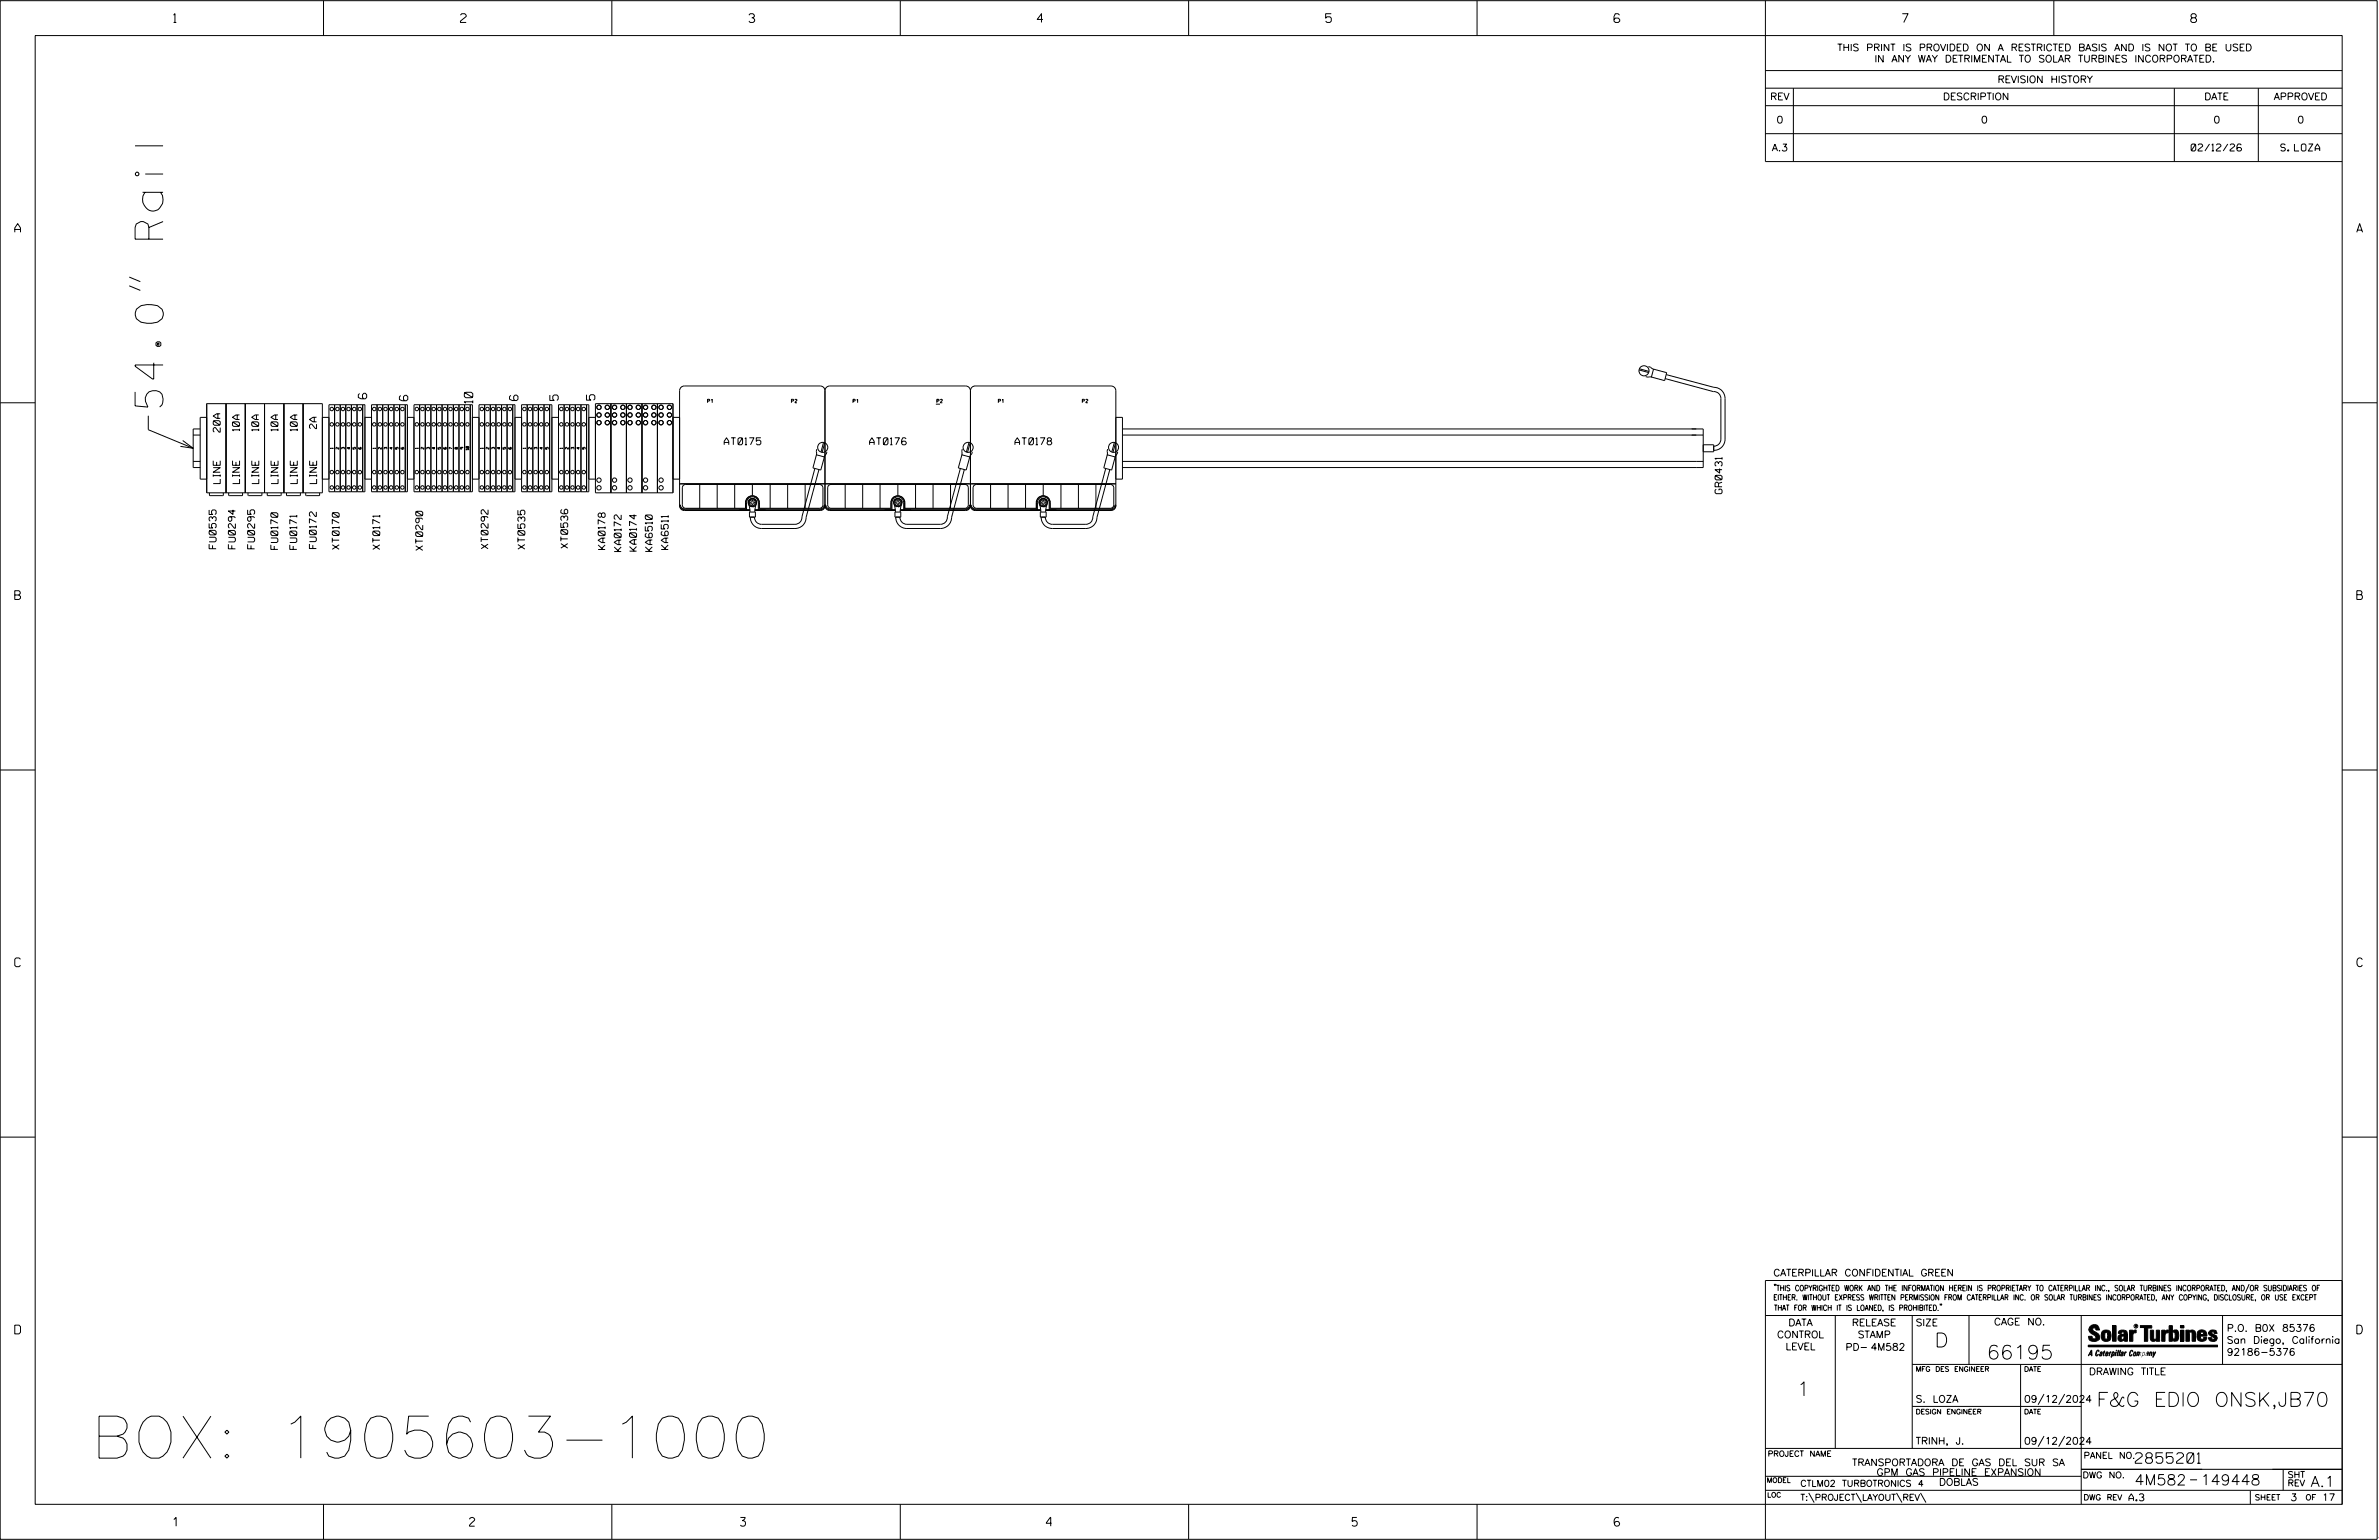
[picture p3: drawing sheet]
<svg xmlns="http://www.w3.org/2000/svg" width="864mm" height="559mm" viewBox="0 0 864 559" stroke-linecap="round" stroke-linejoin="round" font-family="sans-serif">
<defs><g id="words">
<text font-size="15.2" x="33.1" y="529.1">BOX: 1905603-1000</text>
<text font-size="10.2" x="59.2" y="147.7" transform="rotate(-90 59.2 147.7)">54.0&quot; Rail</text>
<g font-size="5.1">
<text x="702.3" y="488.8">D</text>
<text x="721.2" y="493.2">66195</text>
<text x="652.2" y="506.5">1</text>
<text x="761.1" y="510.3">F&amp;G EDIO ONSK,JB70</text>
</g>
<g font-size="3.8">
<text x="775.1" y="531">2855201</text>
<text x="774.8" y="538.9">4M582</text>
<text x="798.8" y="538.9">149448</text>
<text x="838.8" y="539.5">A.1</text>
</g>
<g font-size="3.2">
<text x="63" y="8.2">1</text>
<text x="167.2" y="8.2">2</text>
<text x="271.8" y="8.2">3</text>
<text x="376.5" y="8.2">4</text>
<text x="481.2" y="8.2">5</text>
<text x="690.6" y="8.2">7</text>
<text x="795.3" y="8.2">8</text>
<text x="5.4" y="84.3">A</text>
<text x="855.5" y="84.3">A</text>
<text x="5.4" y="217.5">B</text>
<text x="855.6" y="217.5">B</text>
<text x="5.4" y="350.8">C</text>
<text x="855.6" y="350.8">C</text>
<text x="5.4" y="484">D</text>
<text x="855.6" y="484">D</text>
<text x="62.8" y="553.8">1</text>
<text x="170.4" y="553.8">2</text>
<text x="268.8" y="553.8">3</text>
<text x="379.8" y="553.8">4</text>
<text x="490.8" y="553.8">5</text>
<text x="585.9" y="553.8">6</text>
</g>
<g font-size="3">
<text x="133.1" y="144.7" transform="rotate(-90 133.1 144.7)">6</text>
<text x="148" y="145.4" transform="rotate(-90 148 145.4)">6</text>
<text x="171.6" y="146.3" transform="rotate(-90 171.6 146.3)">10</text>
<text x="188" y="145.3" transform="rotate(-90 188 145.3)">6</text>
<text x="202.6" y="145.3" transform="rotate(-90 202.6 145.3)">5</text>
<text x="215.9" y="145.2" transform="rotate(-90 215.9 145.2)">5</text>
</g>
<g font-size="2.5">
<text x="666.9" y="18.5">THIS PRINT IS PROVIDED ON A RESTRICTED BASIS AND IS NOT TO BE USED</text>
<text x="680.5" y="22.6">IN ANY WAY DETRIMENTAL TO SOLAR TURBINES INCORPORATED.</text>
<text x="725.1" y="30">REVISION HISTORY</text>
<text x="642.6" y="36.3">REV</text>
<text x="705.3" y="36.3">DESCRIPTION</text>
<text x="800.2" y="36.3">DATE</text>
<text x="825.4" y="36.3">APPROVED</text>
<text x="644.9" y="44.7">0</text>
<text x="719.1" y="44.7">0</text>
<text x="803.5" y="44.7">0</text>
<text x="834" y="44.7">0</text>
<text x="643.2" y="54.8">A.3</text>
<text x="795.4" y="54.8">02/12/26</text>
<text x="827.9" y="54.8">S. LOZA</text>
<text x="114.9" y="155.6" transform="rotate(-90 114.9 155.6)">2A</text>
<text x="79.9" y="156.8" transform="rotate(-90 79.9 156.8)">20A</text>
<text x="86.9" y="156.4" transform="rotate(-90 86.9 156.4)">10A</text>
<text x="93.9" y="156.4" transform="rotate(-90 93.9 156.4)">10A</text>
<text x="100.9" y="156.4" transform="rotate(-90 100.9 156.4)">10A</text>
<text x="107.9" y="156.4" transform="rotate(-90 107.9 156.4)">10A</text>
<text x="262.9" y="161.4">AT0175</text>
<text x="315.7" y="161.4">AT0176</text>
<text x="368.5" y="161.4">AT0178</text>
<text x="79.9" y="175.5" transform="rotate(-90 79.9 175.5)">LINE</text>
<text x="86.9" y="175.5" transform="rotate(-90 86.9 175.5)">LINE</text>
<text x="93.9" y="175.5" transform="rotate(-90 93.9 175.5)">LINE</text>
<text x="100.9" y="175.5" transform="rotate(-90 100.9 175.5)">LINE</text>
<text x="107.9" y="175.5" transform="rotate(-90 107.9 175.5)">LINE</text>
<text x="114.9" y="175.5" transform="rotate(-90 114.9 175.5)">LINE</text>
<text x="625.1" y="179.1" transform="rotate(-90 625.1 179.1)">GR0431</text>
<text x="78.4" y="199.1" transform="rotate(-90 78.4 199.1)">FU0535</text>
<text x="85.4" y="199.1" transform="rotate(-90 85.4 199.1)">FU0294</text>
<text x="92.4" y="199.1" transform="rotate(-90 92.4 199.1)">FU0295</text>
<text x="100.9" y="199.3" transform="rotate(-90 100.9 199.3)">FU0170</text>
<text x="107.7" y="199.3" transform="rotate(-90 107.7 199.3)">FU0171</text>
<text x="114.8" y="199" transform="rotate(-90 114.8 199)">FU0172</text>
<text x="123.1" y="199.3" transform="rotate(-90 123.1 199.3)">XT0170</text>
<text x="137.9" y="199.4" transform="rotate(-90 137.9 199.4)">XT0171</text>
<text x="153.4" y="199.7" transform="rotate(-90 153.4 199.7)">XT0290</text>
<text x="177.2" y="199.1" transform="rotate(-90 177.2 199.1)">XT0292</text>
<text x="190.5" y="199.2" transform="rotate(-90 190.5 199.2)">XT0535</text>
<text x="206.1" y="198.9" transform="rotate(-90 206.1 198.9)">XT0536</text>
<text x="219.7" y="199.4" transform="rotate(-90 219.7 199.4)">KA0178</text>
<text x="225.5" y="200.1" transform="rotate(-90 225.5 200.1)">KA0172</text>
<text x="231.1" y="200" transform="rotate(-90 231.1 200)">KA0174</text>
<text x="236.8" y="200.1" transform="rotate(-90 236.8 200.1)">KA6510</text>
<text x="242.6" y="199.4" transform="rotate(-90 242.6 199.4)">KA6511</text>
<text x="643.8" y="463">CATERPILLAR CONFIDENTIAL GREEN</text>
<text x="645.1" y="485.5">CONTROL</text>
<text x="649.2" y="481.1">DATA</text>
<text x="672.3" y="481.1">RELEASE</text>
<text x="674.4" y="485.5">STAMP</text>
<text x="695.4" y="481.1">SIZE</text>
<text x="723.8" y="480.8">CAGE NO.</text>
<text x="808.4" y="483.1">P.O. B0X 85376</text>
<text x="648.2" y="489.8">LEVEL</text>
<text x="669.9" y="490">PD- 4M582</text>
<text x="808.4" y="487.5">San Diego, California</text>
<text x="808.4" y="491.8">92186-5376</text>
<text x="758.3" y="498.9">DRAWING TITLE</text>
<text x="695.4" y="508.9">S. LOZA</text>
<text x="734.8" y="508.9">09/12/2024</text>
<text x="695.4" y="524.1">TRINH, J.</text>
<text x="734.8" y="524.1">09/12/2024</text>
<text x="672.3" y="531.9">TRANSPORTADORA DE GAS DEL SUR SA</text>
<text x="681.2" y="535.5">GPM GAS PIPELINE EXPANSION</text>
<text x="703.9" y="539">DOBLAS</text>
<text x="772.8" y="544.6">A.3</text>
<text x="831.4" y="544.6">3</text>
<text x="842.9" y="544.6">17</text>
</g>
<g font-size="2.3">
<text x="756.4" y="529.2">PANEL NO.</text>
<text x="653.5" y="539.4">CTLM02 TURBOTRONICS 4</text>
<text x="756" y="536.3">DWG NO.</text>
<text x="830.4" y="539.3">REV</text>
<text x="830.4" y="536.2">SHT</text>
<text x="653.5" y="544.5">T:\PROJECT\LAYOUT\REV\</text>
</g>
<g font-size="2">
<text x="643.8" y="468.4">&quot;THIS COPYRIGHTED WORK AND THE INFORMATION HEREIN IS PROPRIETARY TO CATERPILLAR INC., SOLAR TURBINES INCORPORATED, AND/OR SUBSIDIARIES OF</text>
<text x="643.8" y="471.8">EITHER. WITHOUT EXPRESS WRITTEN PERMISSION FROM CATERPILLAR INC. OR SOLAR TURBINES INCORPORATED, ANY COPYING, DISCLOSURE, OR USE EXCEPT</text>
<text x="644" y="475.6">THAT FOR WHICH IT IS LOANED, IS PROHIBITED.&quot;</text>
<text x="641.7" y="528.5">PROJECT NAME</text>
<text x="756.3" y="544.3">DWG REV</text>
<text x="818.5" y="544.3">SHEET</text>
<text x="836.9" y="544.3">OF</text>
</g>
<g font-size="1.8">
<text x="695.4" y="497.6">MFG DES ENGINEER</text>
<text x="734.8" y="497.6">DATE</text>
<text x="695.4" y="513.1">DESIGN ENGINEER</text>
<text x="734.8" y="513.1">DATE</text>
<text x="641.3" y="538">MODEL</text>
<text x="641.5" y="543.3">LOC</text>
</g>
<g font-size="1.3">
<text x="256.8" y="146.2">P1</text>
<text x="287.3" y="146.2">P2</text>
<text x="309.6" y="146.2">P1</text>
<text x="340.1" y="146.2">P2</text>
<text x="362.4" y="146.2">P1</text>
<text x="392.9" y="146.2">P2</text>
</g>
<g font-size="1">
<text x="120.9" y="162.8" transform="rotate(-90 120.9 162.8)">1</text>
<text x="123" y="163" transform="rotate(-90 123 163)">2</text>
<text x="125" y="163" transform="rotate(-90 125 163)">3</text>
<text x="127.1" y="163" transform="rotate(-90 127.1 163)">4</text>
<text x="129.1" y="163" transform="rotate(-90 129.1 163)">5</text>
<text x="131.1" y="163" transform="rotate(-90 131.1 163)">6</text>
<text x="136.4" y="162.8" transform="rotate(-90 136.4 162.8)">1</text>
<text x="138.4" y="163" transform="rotate(-90 138.4 163)">2</text>
<text x="140.5" y="163" transform="rotate(-90 140.5 163)">3</text>
<text x="142.5" y="163" transform="rotate(-90 142.5 163)">4</text>
<text x="144.5" y="163" transform="rotate(-90 144.5 163)">5</text>
<text x="151.8" y="162.8" transform="rotate(-90 151.8 162.8)">1</text>
<text x="153.9" y="163" transform="rotate(-90 153.9 163)">2</text>
<text x="155.9" y="163" transform="rotate(-90 155.9 163)">3</text>
<text x="157.9" y="163" transform="rotate(-90 157.9 163)">4</text>
<text x="160" y="163" transform="rotate(-90 160 163)">5</text>
<text x="164.1" y="163" transform="rotate(-90 164.1 163)">7</text>
<text x="166.1" y="163" transform="rotate(-90 166.1 163)">8</text>
<text x="168.1" y="163" transform="rotate(-90 168.1 163)">9</text>
<text x="170.2" y="163.3" transform="rotate(-90 170.2 163.3)">10</text>
<text x="175.4" y="162.8" transform="rotate(-90 175.4 162.8)">1</text>
<text x="177.5" y="163" transform="rotate(-90 177.5 163)">2</text>
<text x="179.5" y="163" transform="rotate(-90 179.5 163)">3</text>
<text x="181.5" y="163" transform="rotate(-90 181.5 163)">4</text>
<text x="183.6" y="163" transform="rotate(-90 183.6 163)">5</text>
<text x="185.6" y="163" transform="rotate(-90 185.6 163)">6</text>
<text x="190.9" y="162.8" transform="rotate(-90 190.9 162.8)">1</text>
<text x="192.9" y="163" transform="rotate(-90 192.9 163)">2</text>
<text x="194.9" y="163" transform="rotate(-90 194.9 163)">3</text>
<text x="197" y="163" transform="rotate(-90 197 163)">4</text>
<text x="199" y="163" transform="rotate(-90 199 163)">5</text>
<text x="204.3" y="162.8" transform="rotate(-90 204.3 162.8)">1</text>
<text x="206.3" y="163" transform="rotate(-90 206.3 163)">2</text>
<text x="208.3" y="163" transform="rotate(-90 208.3 163)">3</text>
<text x="210.4" y="163" transform="rotate(-90 210.4 163)">4</text>
<text x="212.4" y="163" transform="rotate(-90 212.4 163)">5</text>
</g>
<text font-size=".9" x="775.1" y="481.7">R</text>
</g></defs>
<g fill="none" stroke="#000" stroke-width=".36">
<path d="M.1 .2h862.8v558.4h-862.8zM12.8 12.9h837.4v533h-837.4zM117.4 .2v12.7M222.1 .2v12.7M326.8 .2v12.7M431.5 .2v12.7M536.2 .2v12.7M587.9 5.5l-.5-.5h-1l-.5 1v1.7l.5 .4h1l.6-.4v-.6l-.6-.5h-1l-.5 .5M640.9 .2v58.4h209.3M745.6 .2v12.7M640.9 25.6h209.3M640.9 32h209.3"/>
<path d="M640.9 38.3h209.3M651 32v26.6M789.3 32v26.6M819.8 32v26.6M640.9 48.5h209.3M46.9 103.7l4 1.7M46.9 100.5l4 1.7M595 134.2l3.5 1M595.1 133.8l3.5 1M597.4 136.7l2.3 .2M598.4 133l2 1M600.3 133.9l4.7 1.3-.7 2.9-4.8-1.3z"/>
<path d="M604.4 137.4l17.6 4.7a2.54 2.54 0 0 1 2.7 2.5v14.7a2.53 2.53 0 0 1-2.6 2.6M604.8 135.9l17.4 4.6a4 4 0 0 1 4 4.1v14.7a4 4 0 0 1-4.1 4.1M.1 146.2h12.7M53.8 150.8v5.1l16.3 6.8M66.3 159.8l3.8 2.9-4.6-.7M70.1 157.9h2.6M72.7 155.6h-2.6v14.1h2.6M75 146.5h42v32.3h-42zM75 151.4h-2.3v22.4h2.3M82.1 146.5v32.3M89 146.5v32.3M96 146.5v32.3"/>
<path d="M103 146.5v32.3M110 146.5v32.3M117 151.4h2.4M119.4 146.9h13.1v31.5h-13.1zM121.5 146.9v31.5M123.5 146.9v31.5M125.5 146.9v31.5M127.6 146.9v31.5M129.6 146.9v31.5M131.7 146.9v31.5M132.5 151.4h2.4M134.9 146.9h13v31.5h-13z"/>
<path d="M136.9 146.9v31.5M138.9 146.9v31.5M141 146.9v31.5M143 146.9v31.5M145.1 146.9v31.5M147.1 146.9v31.5M147.9 151.4h2.4M150.3 146.9h21.2v31.5h-21.2zM152.3 146.9v31.5M154.4 146.9v31.5M156.4 146.9v31.5M158.5 146.9v31.5"/>
<path d="M160.5 146.9v31.5M162.5 146.9v31.5M164.6 146.9v31.5M166.6 146.9v31.5M168.7 146.9v31.5M170.7 146.9v31.5M171.5 151.4h2.4M173.9 146.9h13v31.5h-13zM175.9 146.9v31.5M178 146.9v31.5M180 146.9v31.5M182.1 146.9v31.5"/>
<path d="M184.1 146.9v31.5M186.1 146.9v31.5M186.9 151.4h2.4M189.3 146.9h11v31.5h-11zM191.4 146.9v31.5M193.4 146.9v31.5M195.4 146.9v31.5M197.5 146.9v31.5M199.5 146.9v31.5M200.3 151.4h2.4M202.7 146.9h11v31.5h-11zM204.8 146.9v31.5"/>
<path d="M206.8 146.9v31.5M208.8 146.9v31.5M210.9 146.9v31.5M212.9 146.9v31.5M213.7 151.4h2.4M216.1 146.5h28.2v32.3h-28.2zM221.8 146.5v32.3M227.4 146.5v32.3M233 146.5v32.3M238.7 146.5v32.3M244.3 151.4h2.4M299.5 141.8a1.81 1.81 0 0 1 1.7-1.7h49.4a1.81 1.81 0 0 1 1.7 1.7"/>
<path d="M299.5 141.8a1.75 1.75 0 0 0-1.8-1.7h-49.3a1.75 1.75 0 0 0-1.7 1.7v41.7a1.75 1.75 0 0 0 1.7 1.7h23.8M299.5 141.8v41.7M339.7 146.6h1.5M352.3 141.8v41.7M352.3 141.8a1.75 1.75 0 0 1 1.7-1.7h49.3a1.75 1.75 0 0 1 1.8 1.7v41.7a1.75 1.75 0 0 1-1.8 1.7h-23.7M405.1 151.4h2.4v22.4h-2.4M407.5 155.6h210.8v14.1h-210.8M407.5 157.9h210.8M850.2 146.2h12.7M70.1 167.4h2.6M76 178.8l.2 1h4.7l.2-1M83 178.8l.2 1h4.7l.2-1"/>
<path d="M90 178.8l.2 1h4.7l.2-1M97 178.8l.2 1h4.6l.3-1M104 178.8l.2 1h4.6l.2-1M111 178.8l.2 1h4.7l.1-1M117 173.8h2.4M132.5 173.8h2.4M145.7 162.3l-.1 .5 .3 .2h.5l.2-.5h-.5l.1 .5M147.9 173.8h2.4M161.2 162.3l-.2 .5 .3 .2h.6l.1-.5h-.5l.2 .5M171.5 173.8h2.4M186.9 173.8h2.4M200.3 173.8h2.4"/>
<path d="M213.7 173.8h2.4M244.3 173.8h2.4M246.7 175.6h158.4zM248.2 176l.7-.2h48.6l.7 .2 .5 .6v6.6l-.2 .7-.6 .5h-22.2v-2a2.52 2.52 0 0 0-2.6-2.5 2.52 2.52 0 0 0-2.5 2.5v2h-22.1l-.6-.5-.2-.7v-6.2zM254 175.8v8.6M260.3 175.8v8.6M266.7 175.8v8.6M273.1 175.8v4.1M279.6 175.8v8.6M285.9 175.8v8.6M292.3 175.8v8.6M295.8 170l-4.7 17.5a2.54 2.54 0 0 1-2.5 2.8h-12.2a2.53 2.53 0 0 1-2.5-2.7"/>
<path d="M296.4 165l2.9 .8-1.3 4.8-2.9-.8zM296.5 162.9l-.2 2.3M297.3 170.4l-4.7 17.3a4 4 0 0 1-4 4.1h-12.2a4 4 0 0 1-4-4.2M298.9 160.5l-.9 3.5M299.4 160.7l-.9 3.4M300.2 163.9l-1 2.1M300.9 176l.8-.2h48.6l.7 .2 .4 .6 .1 6.6-.2 .7-.6 .5h-22.2v-2a2.54 2.54 0 0 0-2.6-2.5 2.54 2.54 0 0 0-2.5 2.5v2h-22.1l-.6-.5-.2-.7v-6.2zM306.8 175.8v8.6M313.2 175.8v8.6M319.5 175.8v8.6M325.9 175.8v4.1M332.4 175.8v8.6"/>
<path d="M338.7 175.8v8.6M345.1 175.8v8.6M348.6 170l-4.7 17.5a2.54 2.54 0 0 1-2.5 2.8h-12.2a2.59 2.59 0 0 1-2.5-2.7M349.2 165l2.8 .8-1.3 4.8-2.8-.8zM349.3 162.9l-.2 2.3M350.1 170.4l-4.7 17.3a4 4 0 0 1-4 4.1h-12.2a4 4 0 0 1-4-4.2M351.8 160.5l-1 3.5M352.2 160.7l-1 3.4M353 163.9l-1 2.1M353.5 176.3l1-.5h48.6l.7 .2 .5 .6v6.6l-.2 .7-.6 .5h-22.3v-2a2.54 2.54 0 0 0-2.5-2.5 2.54 2.54 0 0 0-2.5 2.5v2h-22.1l-.6-.5-.3-.7v-6.2zM359.6 175.8v8.6M365.9 175.8v8.6"/>
<path d="M372.3 175.8v8.6M378.7 175.8v4.1M385.1 175.8v8.6M391.5 175.8v8.6M397.8 175.8v8.6M401.4 170l-4.7 17.5a2.54 2.54 0 0 1-2.5 2.8h-12.2a2.53 2.53 0 0 1-2.5-2.7M402 165l2.8 .8-1.3 4.8-2.8-.8zM402.1 162.9l-.2 2.3M402.9 170.4l-4.7 17.3a4 4 0 0 1-4 4.1h-12.2a4 4 0 0 1-4-4.2M404.5 160.5l-.9 3.5M405 160.7l-1 3.4M405.8 163.9l-1 2.1"/>
<path d="M407.5 167.4h210.8M618.3 161.4h3.8v2.5h-3.8M248.4 184.6a1.39 1.39 0 0 1-1.4-1.4h-.3a1.75 1.75 0 0 0 1.7 1.8M248.4 184.6v.4M248.4 185h23.8M248.4 184.6h22.3M268.4 185h3.8M270.7 182.4h.3M270.7 182.4v2.2M270.7 182.4a2.45 2.45 0 0 1 2.4-2.4 2.45 2.45 0 0 1 2.5 2.4M271 182.4a2.13 2.13 0 0 1 2.1-2.1 2.13 2.13 0 0 1 2.2 2.1M271 182.4v2.6l-.3-.4"/>
<path d="M271.9 183.3l.4 2.5M272.1 185.8h2.1v1.8h-2.1zM272.4 182.2l.5-.1v-.5h.4l.1 .5 .5 .1v.4l-.5 .1-.1 .5h-.4v-.5l-.5-.1zM272.9 183.8a1.5 1.5 0 0 1-1-2.1 1.5 1.5 0 0 1 2.3-.5 1.5 1.5 0 0 1 0 2.3l-.7 .4-.4-.1M274 185h23.7M274.4 183.3l-.4 2.5M274.6 182.5a1.52 1.52 0 0 0-1.5-1.7 1.52 1.52 0 0 0-1.5 1.7M275.3 182.4v2.6l.3-.4M275.3 182.4h.3M275.6 182.4v2.2M275.6 184.6h22.1M277.9 185h-3.9"/>
<path d="M297.7 184.6a1.45 1.45 0 0 0 1.5-1.4h.6a1.45 1.45 0 0 0 1.4 1.4M297.7 184.6v.4M299.5 183.5a1.75 1.75 0 0 1-1.8 1.7h-23.7M299.5 183.5a1.81 1.81 0 0 0 1.7 1.7h23.8M301.2 185h23.8M301.2 184.6h22.3M301.2 184.6v.4M301.2 185a1.81 1.81 0 0 1-1.7-1.8 1.75 1.75 0 0 1-1.8 1.8M321.1 185h3.9M323.5 182.4a2.43 2.43 0 0 1 2.4-2.4 2.43 2.43 0 0 1 2.5 2.4M323.5 182.4h.3M323.5 182.4v2.2"/>
<path d="M323.8 182.4v2.6l-.3-.4M323.8 182.4a2.13 2.13 0 0 1 2.1-2.1 2.13 2.13 0 0 1 2.1 2.1M324.7 183.3l.3 2.5M324.9 185.8h2.1v1.8h-2.1zM325.2 182.2l.5-.1v-.5h.4l.1 .5 .5 .1v.4l-.5 .1-.1 .5h-.4v-.5l-.5-.1zM325.7 183.8a1.5 1.5 0 0 1-1-2.1 1.5 1.5 0 0 1 2.3-.5 1.5 1.5 0 0 1 0 2.3l-.7 .4-.4-.1M326.8 185h23.8M327.2 183.3l-.4 2.5M327.4 182.5a1.52 1.52 0 0 0-1.5-1.7 1.52 1.52 0 0 0-1.5 1.7M328 182.4h.4M328 182.4v2.6l.4-.4M328.4 184.6h22.2"/>
<path d="M328.4 182.4v2.2M330.7 185h-3.9M350.6 184.6a1.45 1.45 0 0 0 1.4-1.4h.6a1.45 1.45 0 0 0 1.4 1.4M350.6 184.6v.4M352.3 183.5a1.75 1.75 0 0 0 1.7 1.7h23.8M352.3 183.5a1.81 1.81 0 0 1-1.7 1.7h-23.8M354 185a1.75 1.75 0 0 1-1.7-1.8 1.81 1.81 0 0 1-1.7 1.8M354 185h23.8M354 184.6h22.3M354 184.6v.4M373.9 185h3.9M376.3 182.4h.3"/>
<path d="M376.3 182.4v2.2M376.3 182.4a2.43 2.43 0 0 1 2.4-2.4 2.43 2.43 0 0 1 2.4 2.4M376.6 182.4a2.13 2.13 0 0 1 2.1-2.1 2.13 2.13 0 0 1 2.2 2.1M376.6 182.4v2.6l-.3-.4M377.4 183.3l.4 2.5M377.6 185.8h2.2v1.8h-2.2zM377.9 182.2l.5-.1 .1-.5h.4l.1 .5 .5 .1v.4l-.5 .1-.1 .5h-.4l-.1-.5-.5-.1zM378.5 183.8v.1a1.52 1.52 0 0 1-.9-2.4 1.52 1.52 0 0 1 2.6 .3 1.52 1.52 0 0 1-1.5 2.1v-.1M379.6 185h23.7M380 183.3l-.4 2.5M380.2 182.5a1.52 1.52 0 0 0-1.5-1.7 1.52 1.52 0 0 0-1.5 1.7M380.9 182.4v2.6l.2-.4"/>
<path d="M380.9 182.4h.2M381.1 184.6h22.2M381.1 182.4v2.2M383.5 185h-3.9M403.3 184.6a1.45 1.45 0 0 0 1.4-1.4h.4a1.75 1.75 0 0 1-1.8 1.8M403.3 184.6v.4M.1 279.4h12.7M850.2 279.4h12.7M.1 412.6h12.7M850.2 412.6h12.7M640.9 477.3h209.3M644.2 466.1l-.1 .4"/>
<path d="M644.7 466.1l-.2 .4M666.2 477.3v48.3M694.2 477.3v48.3M704.4 473.3l-.1 .4M704.8 473.3l-.1 .4M714.8 477.3v17.8M755.5 477.3v68.6M806.8 477.3v17.8M816.5 466l-1.4 3.1M850.2 464.6h-209.3v94M850.2 464.8v81.1M694.2 495.1h156"/>
<path d="M733.5 495.1v30.5M758.6 481.4a2.02 2.02 0 0 1 3.1-.1l.5 1.3h-1.3l-.2-.6-.4-.2-.6 .1-.1 .4 .4 .7a2.46 2.46 0 0 1 2.2 2.9 2.83 2.83 0 0 1-3.8 .3l-.3-1.3h1.3l.2 .7 .6 .3 .5-.2 .2-.5-.4-.6-1.9-1.2-.4-.9zM759.2 491.3h-.7l.7-1.2v1.9h.2l-.1-2.1-1.3 2.1 .5-.5h.7M761.3 490l.3-.2 .4 .3-.1 .3-.3-.4-.4 .3-.3 1.6h.4l.4-.5-.3 .6-.4 .1-.3-.4zM762.6 490.6l.5-.1-.1 1.4h-.9a.74 .74 0 0 1 .9-.8l-.3 .7-.5 .1 .2-.5 .6-.2v-.5l-.7 .2zM763 483.2a2.17 2.17 0 0 1 3.1 0l.3 1.4-.3 1.5a2.17 2.17 0 0 1-3.1 0l-.3-1.5zM763.6 490.5l.4-.4 .2 .6h-.3l-.3 .9 .2 .4-.3-.1zM764.1 483.7l.5-.4 .4 .3v2.2l-.4 .2-.5-.2zM764.6 491.1l.6 .2v-.7l-.4-.1-.4 .6-.1 .8h.6M764.6 491.1l-.1 .8h.4M764.6 482.6v.8M764.8 490.7l.4 .1v.3h-.6z"/>
<path d="M765 491.5l-.1 .4zM766 490.5l-.5 1.5zM766 490.8l.4-.3-.4 .4M766.9 481h1.3v5.7h-1.3zM767 490.8l.5 .1-.3 .8-.4 .2zM767.3 490.5h-.5l-.5 2M767.3 490.5a.8 .8 0 0 1 .2 1 .8 .8 0 0 1-.9 .4l-.1 .6M767.3 490.5l-.1 .2M768.1 490.5l-.4 1.5zM768.2 489.9h.3l-.1 .2h-.2zM769 489.9l-.5 2.1zM769.7 489.9l-.6 2.1z"/>
<path d="M770.1 491.4l.5-.3-.5 .8zM770.4 491.9h.1M770.6 491.1l.1-.4-.7 .2 .1-.3 .6-.1 .2 .3-.5 1.1M770.6 491.1a.74 .74 0 0 0-.8 .8h.6M771 484.8h-.7l-.3 .6 .4 .7 .5-.3 .1-2.4h-.8l-.1 .4h-1.2a1.71 1.71 0 0 1 1.8-1.3 1.71 1.71 0 0 1 1.6 1.4v2.8h-1.1l-.1-.6M771 484.2l-1.5 .1a1.41 1.41 0 0 0 0 2.4l.5 .1 1.1-.7M771.2 486.1h-.1M771.4 490.5l.1 .3 .4-.3-.9 1.5zM771.5 490.8h.1M773 482.7h1.2v.5l.5-.5 .7-.1v1h-.6l-.5 .4-.1 2.7h-1.2zM773.3 490.3l.6-.4 .4 .2-.1 .4-.3-.4a1.28 1.28 0 0 0-.5 1.8l.6-.4-.1 .4-.8 .1zM774.7 490.8l.5-.3a.88 .88 0 0 1 .2 .9 .88 .88 0 0 1-.7 .7l-.2-.2z"/>
<path d="M774.8 490.9h.5l-.3 1h-.3l-.2-.2zM775.2 490.5l-.1 .2M776.8 481h4.3v.9h-1.5v4.8h-1.3M776.8 490.6l-.8 .2v-.3l-.4 1.5 .8-1.3v1.3l.3-1.2M779.3 491.1h.4M779.6 490.5h.3l-.3 1.4M779.6 490.7h.2l-.1 .4M779.7 491.1l-.1 .4M779.7 491.1l-.4 .2M780.1 492l.4-1.5 .1 .3 .3-.3 .3 .2-.3 1.3v-1.3l-.7 1.3M780.6 482.7h1.2v2.7l.1 .4 .4 .3 .4-.7v-2.7h1.2l.1 4h-1.3v-.5l-1.1 .6-.7-.3-.3-.7zM781.6 492.5l1-2-.8 1.3-.2-1.3-.2 2"/>
<path d="M784.7 482.7h1.2v.5l.5-.5 .7-.1v1h-.5l-.6 .4-.1 2.7h-1.2zM787.4 481h1.2v2a1.4 1.4 0 0 1 2.2 .2l.1 1.4-.4 1.9-1.5 .1-.4-.5v-1l.5 .9 .5-.3v-2.1l-.5-.4-.5 .7v2.8h-1.2zM791.5 482.7h1.3v4h-1.3zM791.5 481h1.3v.9h-1.3zM793.5 482.7h1.3v.4l.7-.5 1.1 .2 .4 .6v3.3h-1.2l-.3-3.4-.7 .2v3.2h-1.3zM794.8 483.1h.1M797.7 483.2a1.92 1.92 0 0 1 2.4-.5 1.92 1.92 0 0 1 1 2.1h-2.3v.8l.6 .5 .5-.3v-.5h1.2a1.83 1.83 0 0 1-2.1 1.4 1.83 1.83 0 0 1-1.5-2.1zM798.8 484.2v.6M799.1 483.4h.6l.2 .8h-1.1zM804.6 482.9a1.84 1.84 0 0 0-2.9 .8 3.3 3.3 0 0 0 2.2 1.9l-.5 .5-.4-.3-.1-.4h-1.2l.1 .6a1.92 1.92 0 0 0 2.9 .4M804.9 483.8h-1.2l-.2-.6-.5 .1-.1 .3 .1 .3 1.8 .9M805.1 488.1h-47.1v.6h47.1"/>
<path d="M694.2 510.3h61.3M742 505.8l-2.2 3.9M749.5 505.8l-2.2 3.9M640.9 525.6h209.2M640.9 535.7h114.6M742 521.1l-2.2 3.8M749.5 521.1l-2.2 3.8M755.5 533.2h94.7M795 537h2.6M828.8 533.2v7.6M117.4 545.9v12.7M222.1 545.9v12.7"/>
<path d="M326.8 545.9v12.7M431.5 545.9v12.7M536.2 545.9v12.7M640.9 540.8h209.3M656.6 541.7l2 3.5M673.8 541.7l1.9 3.5M688.4 541.7l2 3.5M697.2 541.7l1.9 3.5M816.9 541v4.9M863.5 558h.1"/>
<circle cx="596.8" cy="134.5" r="1.83"/>
<circle cx="120.4" cy="154" r=".64"/>
<circle cx="120.4" cy="148.4" r=".64"/>
<circle cx="122.5" cy="148.4" r=".63"/>
<circle cx="122.5" cy="154" r=".63"/>
<circle cx="124.5" cy="154" r=".64"/>
<circle cx="124.5" cy="148.4" r=".64"/>
<circle cx="126.5" cy="148.4" r=".64"/>
<circle cx="126.5" cy="154" r=".64"/>
<circle cx="128.6" cy="148.4" r=".64"/>
<circle cx="128.6" cy="154" r=".64"/>
<circle cx="130.6" cy="148.4" r=".64"/>
<circle cx="130.6" cy="154" r=".64"/>
<circle cx="135.9" cy="154" r=".64"/>
<circle cx="135.9" cy="148.4" r=".64"/>
<circle cx="137.9" cy="154" r=".64"/>
<circle cx="137.9" cy="148.4" r=".64"/>
<circle cx="139.9" cy="154" r=".64"/>
<circle cx="139.9" cy="148.4" r=".64"/>
<circle cx="142" cy="154" r=".64"/>
<circle cx="142" cy="148.4" r=".64"/>
<circle cx="144" cy="148.4" r=".64"/>
<circle cx="144" cy="154" r=".64"/>
<circle cx="146.1" cy="148.4" r=".63"/>
<circle cx="146.1" cy="154" r=".63"/>
<circle cx="151.3" cy="148.4" r=".64"/>
<circle cx="151.3" cy="154" r=".64"/>
<circle cx="153.4" cy="154" r=".64"/>
<circle cx="153.4" cy="148.4" r=".64"/>
<circle cx="155.4" cy="154" r=".64"/>
<circle cx="155.4" cy="148.4" r=".64"/>
<circle cx="157.4" cy="154" r=".64"/>
<circle cx="157.4" cy="148.4" r=".64"/>
<circle cx="159.5" cy="154" r=".64"/>
<circle cx="159.5" cy="148.4" r=".64"/>
<circle cx="161.5" cy="148.4" r=".63"/>
<circle cx="161.5" cy="154" r=".63"/>
<circle cx="163.5" cy="148.4" r=".64"/>
<circle cx="163.5" cy="154" r=".64"/>
<circle cx="165.6" cy="154" r=".64"/>
<circle cx="165.6" cy="148.4" r=".64"/>
<circle cx="167.6" cy="154" r=".64"/>
<circle cx="167.6" cy="148.4" r=".64"/>
<circle cx="169.7" cy="154" r=".64"/>
<circle cx="169.7" cy="148.4" r=".64"/>
<circle cx="174.9" cy="154" r=".64"/>
<circle cx="174.9" cy="148.4" r=".64"/>
<circle cx="177" cy="148.4" r=".64"/>
<circle cx="177" cy="154" r=".64"/>
<circle cx="179" cy="148.4" r=".64"/>
<circle cx="179" cy="154" r=".64"/>
<circle cx="181" cy="148.4" r=".64"/>
<circle cx="181" cy="154" r=".64"/>
<circle cx="183.1" cy="148.4" r=".64"/>
<circle cx="183.1" cy="154" r=".64"/>
<circle cx="185.1" cy="148.4" r=".63"/>
<circle cx="185.1" cy="154" r=".63"/>
<circle cx="190.4" cy="154" r=".64"/>
<circle cx="190.4" cy="148.4" r=".64"/>
<circle cx="192.4" cy="154" r=".64"/>
<circle cx="192.4" cy="148.4" r=".64"/>
<circle cx="194.5" cy="148.4" r=".64"/>
<circle cx="194.5" cy="154" r=".64"/>
<circle cx="196.5" cy="154" r=".63"/>
<circle cx="196.5" cy="148.4" r=".63"/>
<circle cx="198.5" cy="148.4" r=".64"/>
<circle cx="198.5" cy="154" r=".64"/>
<circle cx="203.8" cy="154" r=".64"/>
<circle cx="203.8" cy="148.4" r=".64"/>
<circle cx="205.8" cy="148.4" r=".64"/>
<circle cx="205.8" cy="154" r=".64"/>
<circle cx="207.8" cy="154" r=".63"/>
<circle cx="207.8" cy="148.4" r=".63"/>
<circle cx="209.9" cy="154" r=".64"/>
<circle cx="209.9" cy="148.4" r=".64"/>
<circle cx="211.9" cy="154" r=".64"/>
<circle cx="211.9" cy="148.4" r=".64"/>
<circle cx="217.4" cy="150.6" r=".8"/>
<circle cx="217.4" cy="153.4" r=".8"/>
<circle cx="217.4" cy="147.8" r=".8"/>
<circle cx="220.5" cy="153.4" r=".8"/>
<circle cx="220.5" cy="147.8" r=".8"/>
<circle cx="220.5" cy="150.6" r=".8"/>
<circle cx="223.1" cy="147.8" r=".8"/>
<circle cx="223.1" cy="153.4" r=".8"/>
<circle cx="223.1" cy="150.6" r=".8"/>
<circle cx="226.1" cy="147.8" r=".8"/>
<circle cx="226.1" cy="150.6" r=".8"/>
<circle cx="226.1" cy="153.4" r=".8"/>
<circle cx="228.7" cy="150.6" r=".79"/>
<circle cx="228.7" cy="153.4" r=".79"/>
<circle cx="228.7" cy="147.8" r=".79"/>
<circle cx="231.7" cy="153.4" r=".79"/>
<circle cx="231.7" cy="147.8" r=".79"/>
<circle cx="231.7" cy="150.6" r=".79"/>
<circle cx="234.3" cy="150.6" r=".8"/>
<circle cx="234.3" cy="153.4" r=".8"/>
<circle cx="234.3" cy="147.8" r=".8"/>
<circle cx="237.4" cy="153.4" r=".79"/>
<circle cx="237.4" cy="147.8" r=".79"/>
<circle cx="237.4" cy="150.6" r=".79"/>
<circle cx="240" cy="147.8" r=".8"/>
<circle cx="240" cy="150.6" r=".8"/>
<circle cx="240" cy="153.4" r=".8"/>
<circle cx="243" cy="153.4" r=".8"/>
<circle cx="243" cy="150.6" r=".8"/>
<circle cx="243" cy="147.8" r=".8"/>
<circle cx="120.4" cy="176.9" r=".64"/>
<circle cx="120.4" cy="171.3" r=".64"/>
<circle cx="122.5" cy="176.9" r=".63"/>
<circle cx="122.5" cy="171.3" r=".63"/>
<circle cx="124.5" cy="171.3" r=".64"/>
<circle cx="124.5" cy="176.9" r=".64"/>
<circle cx="126.5" cy="176.9" r=".64"/>
<circle cx="126.5" cy="171.3" r=".64"/>
<circle cx="128.6" cy="176.9" r=".64"/>
<circle cx="128.6" cy="171.3" r=".64"/>
<circle cx="130.6" cy="171.3" r=".64"/>
<circle cx="130.6" cy="176.9" r=".64"/>
<circle cx="135.9" cy="176.9" r=".64"/>
<circle cx="135.9" cy="171.3" r=".64"/>
<circle cx="137.9" cy="171.3" r=".64"/>
<circle cx="137.9" cy="176.9" r=".64"/>
<circle cx="139.9" cy="176.9" r=".64"/>
<circle cx="139.9" cy="171.3" r=".64"/>
<circle cx="142" cy="171.3" r=".64"/>
<circle cx="142" cy="176.9" r=".64"/>
<circle cx="144" cy="176.9" r=".64"/>
<circle cx="144" cy="171.3" r=".64"/>
<circle cx="146.1" cy="176.9" r=".63"/>
<circle cx="146.1" cy="171.3" r=".63"/>
<circle cx="151.3" cy="171.3" r=".64"/>
<circle cx="151.3" cy="176.9" r=".63"/>
<circle cx="153.4" cy="171.3" r=".64"/>
<circle cx="153.4" cy="176.9" r=".63"/>
<circle cx="155.4" cy="171.3" r=".64"/>
<circle cx="155.4" cy="176.9" r=".63"/>
<circle cx="157.4" cy="171.3" r=".64"/>
<circle cx="157.4" cy="176.9" r=".63"/>
<circle cx="159.5" cy="171.3" r=".64"/>
<circle cx="159.5" cy="176.9" r=".63"/>
<circle cx="161.5" cy="171.3" r=".63"/>
<circle cx="161.5" cy="176.9" r=".63"/>
<circle cx="163.5" cy="171.3" r=".64"/>
<circle cx="163.5" cy="176.9" r=".63"/>
<circle cx="165.6" cy="171.3" r=".64"/>
<circle cx="165.6" cy="176.9" r=".63"/>
<circle cx="167.6" cy="171.3" r=".64"/>
<circle cx="167.6" cy="176.9" r=".63"/>
<circle cx="169.7" cy="171.3" r=".64"/>
<circle cx="169.7" cy="176.9" r=".63"/>
<circle cx="174.9" cy="171.3" r=".64"/>
<circle cx="174.9" cy="176.9" r=".63"/>
<circle cx="177" cy="171.3" r=".64"/>
<circle cx="177" cy="176.9" r=".63"/>
<circle cx="179" cy="171.3" r=".64"/>
<circle cx="179" cy="176.9" r=".63"/>
<circle cx="181" cy="171.3" r=".64"/>
<circle cx="181" cy="176.9" r=".63"/>
<circle cx="183.1" cy="171.3" r=".64"/>
<circle cx="183.1" cy="176.9" r=".63"/>
<circle cx="185.1" cy="171.3" r=".63"/>
<circle cx="185.1" cy="176.9" r=".62"/>
<circle cx="190.4" cy="171.3" r=".64"/>
<circle cx="190.4" cy="176.9" r=".63"/>
<circle cx="192.4" cy="171.3" r=".64"/>
<circle cx="192.4" cy="176.9" r=".63"/>
<circle cx="194.5" cy="171.3" r=".64"/>
<circle cx="194.5" cy="176.9" r=".63"/>
<circle cx="196.5" cy="171.3" r=".63"/>
<circle cx="196.5" cy="176.9" r=".63"/>
<circle cx="198.5" cy="171.3" r=".64"/>
<circle cx="198.5" cy="176.9" r=".63"/>
<circle cx="203.8" cy="171.3" r=".64"/>
<circle cx="203.8" cy="176.9" r=".63"/>
<circle cx="205.8" cy="171.3" r=".64"/>
<circle cx="205.8" cy="176.9" r=".63"/>
<circle cx="207.8" cy="171.3" r=".63"/>
<circle cx="207.8" cy="176.9" r=".63"/>
<circle cx="209.9" cy="171.3" r=".64"/>
<circle cx="209.9" cy="176.9" r=".63"/>
<circle cx="211.9" cy="171.3" r=".64"/>
<circle cx="211.9" cy="176.9" r=".63"/>
<circle cx="217.4" cy="177" r=".8"/>
<circle cx="217.4" cy="174.2" r=".8"/>
<circle cx="223.1" cy="177" r=".8"/>
<circle cx="223.1" cy="174.2" r=".8"/>
<circle cx="228.7" cy="177" r=".79"/>
<circle cx="228.7" cy="174.2" r=".79"/>
<circle cx="234.3" cy="177" r=".8"/>
<circle cx="234.3" cy="174.2" r=".8"/>
<circle cx="240" cy="177" r=".8"/>
<circle cx="240" cy="174.2" r=".8"/>
<circle cx="298.7" cy="162.3" r="1.82"/>
<circle cx="351.4" cy="162.3" r="1.82"/>
<circle cx="404.2" cy="162.3" r="1.82"/>
<circle cx="273.1" cy="182.4" r="1.09"/>
<circle cx="273.1" cy="182.4" r="1.4"/>
<circle cx="325.9" cy="182.4" r="1.39"/>
<circle cx="325.9" cy="182.4" r="1.09"/>
<circle cx="378.7" cy="182.4" r="1.09"/>
<circle cx="378.7" cy="182.4" r="1.4"/>
<circle cx="775.4" cy="481.2" r=".69"/>
</g>
<g fill="#000">
<path d="M768.1 490.5l-.4 1.5zM768.2 489.9h.3l-.1 .2h-.2zM769 489.9l-.5 2.1zM769.7 489.9l-.6 2.1zM791.5 481h1.3v.9h-1.3zM791.5 482.7h1.3v4h-1.3zM758 488.1h47.1v.6h-47.1z"/>
<path d="M759.2 489.9l-1.2 2.1 .5-.5h.7v.5h.2zM759.2 490.1v1.2h-.7z" fill-rule="evenodd"/>
<path d="M758.6 481.4a2.02 2.02 0 0 1 3.1-.1l.5 1.3h-1.3l-.2-.6-.4-.2-.6 .1-.1 .4 .4 .7a2.46 2.46 0 0 1 2.2 2.9 2.83 2.83 0 0 1-3.8 .3l-.3-1.3h1.3l.2 .7 .6 .3 .5-.2 .2-.5-.4-.6-1.9-1.2-.4-.9z" fill-rule="evenodd"/>
<path d="M761.3 490l.3-.2 .4 .3-.1 .3-.3-.4-.4 .3-.3 1.6h.4l.4-.5-.3 .6-.4 .1-.3-.4z" fill-rule="evenodd"/>
<path d="M762.6 490.6l.5-.1-.1 1.4h-.9a.74 .74 0 0 1 .9-.8l-.6 .3-.2 .5 .5-.1 .3-.6v-.5l-.7 .2z" fill-rule="evenodd"/>
<path d="M763.6 490.5l.4-.4 .2 .6h-.3l-.3 .9 .2 .4-.3-.1z" fill-rule="evenodd"/>
<path d="M764.8 490.5l.5 .3-.1 .5h-.6l.6-.2v-.3l-.4-.1-.3 1.2h.4l.3-.4-.6 .6-.3-.2v-.4z" fill-rule="evenodd"/>
<path d="M763 483.2a2.17 2.17 0 0 1 3.1 0l.3 1.4-.3 1.5a2.17 2.17 0 0 1-3.1 0l-.3-1.5zM764.1 483.7v2.1l.5 .2 .4-.2v-2.2l-.4-.3z" fill-rule="evenodd"/>
<path d="M766 490.5v.3l.4-.1-.4 .2-.5 1.1z" fill-rule="evenodd"/>
<path d="M766.8 490.5l-.5 2 .3-.6a.71 .71 0 0 0 .9-.5 .71 .71 0 0 0-.4-.9zM767 490.8l.5 .1-.3 .8-.4 .2z" fill-rule="evenodd"/>
<path d="M766.9 481h1.3v5.7h-1.3z" fill-rule="evenodd"/>
<path d="M770.1 490.6l.6-.1 .2 .3-.4 1.2-.5 .1-.2-.5 .3-.5h.5l-.7 .5v.3l.4-.1 .4-.9-.5-.2-.2 .2z" fill-rule="evenodd"/>
<path d="M769.4 482.8l-.5 1h1.2l.1-.4h.8v.8l-1.5 .1a1.41 1.41 0 0 0 0 2.4l.5 .1 1.1-.7 .1 .6h1.1v-2.8a1.79 1.79 0 0 0-2.4-1.2zM770.3 484.8h.7l-.1 1-.5 .3-.4-.7z" fill-rule="evenodd"/>
<path d="M771.4 490.5l.1 .3 .4-.3-.9 1.5z" fill-rule="evenodd"/>
<path d="M773 482.7h1.2v.5l.5-.5 .7-.1v1h-.6l-.5 .4-.1 2.7h-1.2z" fill-rule="evenodd"/>
<path d="M773.3 490.3l.6-.4 .4 .2-.1 .4-.3-.4a1.28 1.28 0 0 0-.5 1.8l.6-.4-.3 .5h-.6z" fill-rule="evenodd"/>
<path d="M774.7 490.8l-.2 1.1h.7a.96 .96 0 0 0 0-1.4zM774.8 490.9h.5l-.1 .6-.5 .4-.2-.2z" fill-rule="evenodd"/>
<path d="M776 490.5v.3l.4-.3 .2 .3 .7-.2-.3 1.4v-1.3l-.6 1.3v-1.3l-.8 1.3z" fill-rule="evenodd"/>
<path d="M776.8 481h4.3v.9h-1.5v4.8h-1.3v-4.8h-1.5z" fill-rule="evenodd"/>
<path d="M777.9 490.5l-.5 2 .3-.6a.71 .71 0 0 0 .9-.5 .71 .71 0 0 0-.4-.9zM778.1 490.8l.3-.1 .1 .4-.5 .8-.2-.5z" fill-rule="evenodd"/>
<path d="M779.3 490.6l.6-.1-.3 1.5-.7-.1a.67 .67 0 0 1 .8-.8l-.6 .3-.1 .5 .4-.1 .4-.9-.4-.2-.3 .2z" fill-rule="evenodd"/>
<path d="M780.5 490.5l.1 .3 .3-.3 .3 .2-.3 1.3v-1.3l-.8 1.3z" fill-rule="evenodd"/>
<path d="M780.6 482.7h1.2v2.7l.1 .4 .4 .3 .4-.7v-2.7h1.2l.1 4h-1.3v-.5l-1.1 .6-.7-.3-.3-.7z" fill-rule="evenodd"/>
<path d="M781.6 490.5l.2 1.3 .8-1.3-1.2 2z" fill-rule="evenodd"/>
<path d="M784.7 482.7h1.2v.5l.5-.5 .7-.1v1h-.5l-.6 .4-.1 2.7h-1.2z" fill-rule="evenodd"/>
<path d="M787.4 481h1.2v2a1.4 1.4 0 0 1 2.2 .2l.1 1.4-.4 1.9-1.5 .1-.4-.5v-1l.5 .9 .5-.3v-2.1l-.5-.4-.5 .7v2.8h-1.2z" fill-rule="evenodd"/>
<path d="M793.5 482.7h1.3v.4a1.29 1.29 0 0 1 2.2 .3v3.3h-1.2l-.3-3.4-.7 .2v3.2h-1.3z" fill-rule="evenodd"/>
<path d="M797.7 483.2a1.92 1.92 0 0 1 2.4-.5 1.92 1.92 0 0 1 1 2.1h-2.3v.8l.6 .5 .5-.3v-.5h1.2a1.83 1.83 0 0 1-2.1 1.4 1.83 1.83 0 0 1-1.5-2.1zM799.1 483.4l-.3 .8h1.1l-.2-.8z" fill-rule="evenodd"/>
<path d="M801.9 483.2a1.94 1.94 0 0 1 3 .1v.5h-1.2l-.2-.6-.5 .1-.1 .3 .1 .3 1.8 .9a1.2 1.2 0 0 1 .1 1.3 1.2 1.2 0 0 1-1.2 .7l-1.6-.4-.4-1h1.2l.1 .4 .4 .3 .5-.5a3.3 3.3 0 0 1-2.2-1.9z" fill-rule="evenodd"/>
<circle cx="761.4" cy="492" r=".07"/>
<circle cx="762.2" cy="485.1" r=".07"/>
<circle cx="769.3" cy="492" r=".07"/>
<circle cx="773.1" cy="486.7" r=".07"/>
<circle cx="791.5" cy="486.7" r=".07"/>
<circle cx="791.5" cy="481" r=".07"/>
<circle cx="794.8" cy="486.7" r=".07"/>
</g>
<use href="#words"/>
</svg>
